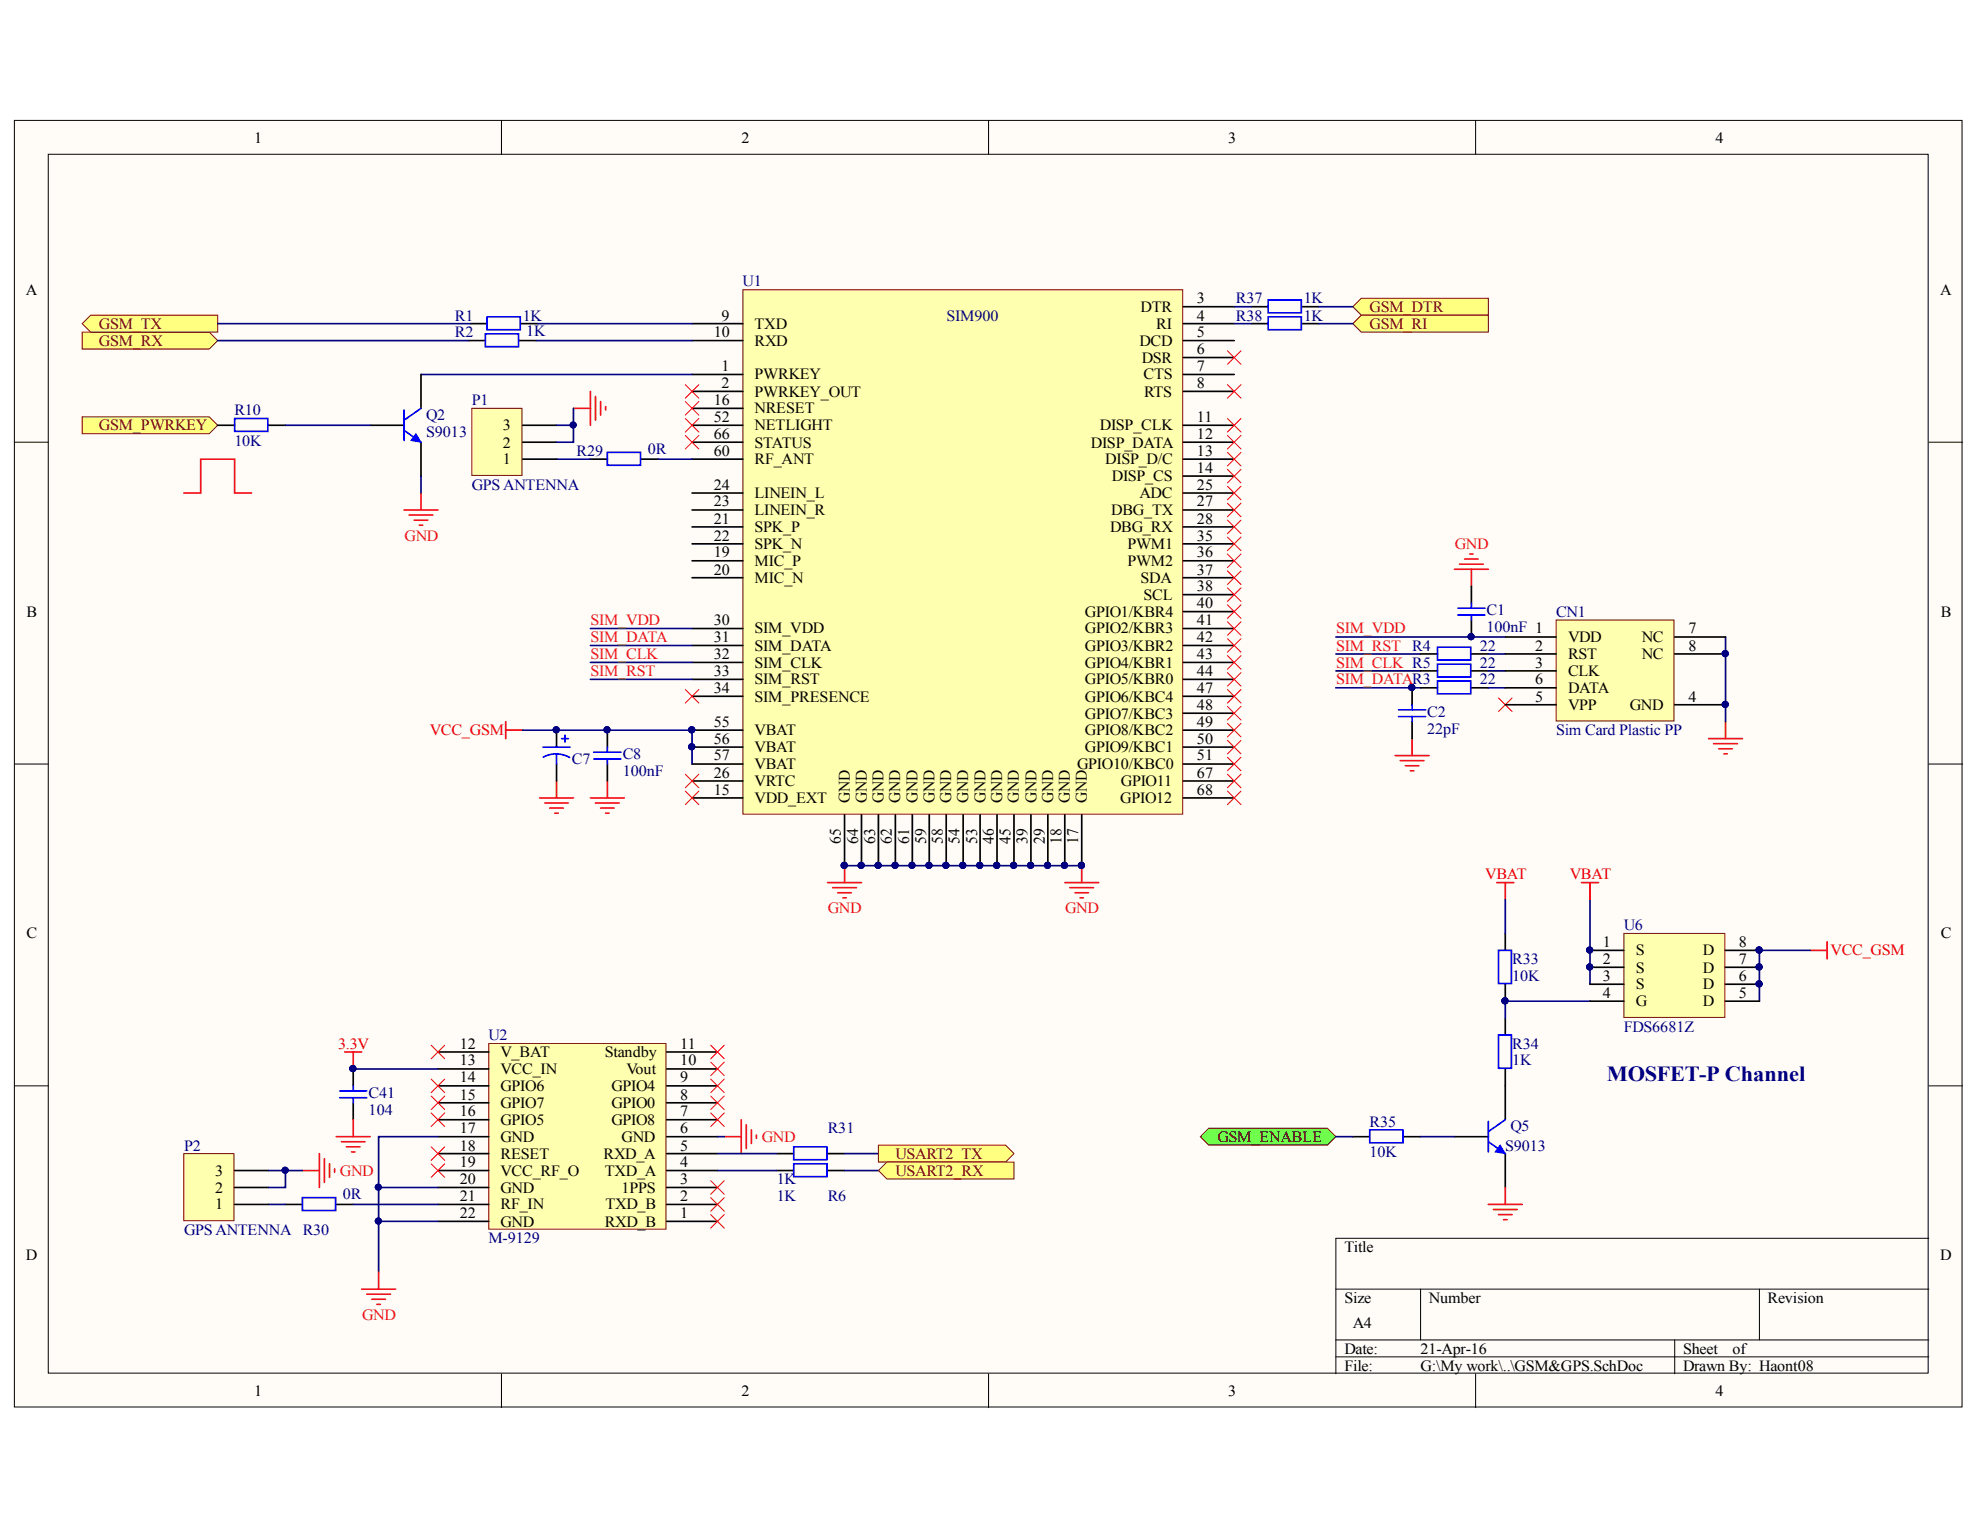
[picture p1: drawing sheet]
<svg xmlns="http://www.w3.org/2000/svg" width="279mm" height="216mm" viewBox="0 0 279 216" stroke-linecap="round" stroke-linejoin="round" font-family="sans-serif">
<defs><g id="words">
<text font-size="3" fill="#000080" x="226.8" y="152.6">MOSFET-P Channel</text>
<g font-size="2.3">
<text x="119.9" y="113.3" transform="rotate(-90 119.9 113.3)">GND</text>
<text x="122.3" y="113.3" transform="rotate(-90 122.3 113.3)">GND</text>
<text x="124.7" y="113.3" transform="rotate(-90 124.7 113.3)">GND</text>
<text x="127" y="113.3" transform="rotate(-90 127 113.3)">GND</text>
<text x="129.5" y="113.3" transform="rotate(-90 129.5 113.3)">GND</text>
<text x="131.9" y="113.3" transform="rotate(-90 131.9 113.3)">GND</text>
<text x="134.2" y="113.3" transform="rotate(-90 134.2 113.3)">GND</text>
<text x="136.6" y="113.3" transform="rotate(-90 136.6 113.3)">GND</text>
<text x="139.1" y="113.3" transform="rotate(-90 139.1 113.3)">GND</text>
<text x="141.4" y="113.3" transform="rotate(-90 141.4 113.3)">GND</text>
<text x="143.8" y="113.3" transform="rotate(-90 143.8 113.3)">GND</text>
<text x="146.2" y="113.3" transform="rotate(-90 146.2 113.3)">GND</text>
<text x="148.6" y="113.3" transform="rotate(-90 148.6 113.3)">GND</text>
<text x="151" y="113.3" transform="rotate(-90 151 113.3)">GND</text>
<text x="153.3" y="113.3" transform="rotate(-90 153.3 113.3)">GND</text>
<text x="118.7" y="119.1" transform="rotate(-90 118.7 119.1)">65</text>
<text x="121.1" y="119.1" transform="rotate(-90 121.1 119.1)">64</text>
<text x="123.5" y="119.1" transform="rotate(-90 123.5 119.1)">63</text>
<text x="125.9" y="119.1" transform="rotate(-90 125.9 119.1)">62</text>
<text x="128.3" y="119.1" transform="rotate(-90 128.3 119.1)">61</text>
<text x="130.7" y="119.1" transform="rotate(-90 130.7 119.1)">59</text>
<text x="133" y="119.1" transform="rotate(-90 133 119.1)">58</text>
<text x="135.4" y="119.1" transform="rotate(-90 135.4 119.1)">54</text>
<text x="137.9" y="119.1" transform="rotate(-90 137.9 119.1)">53</text>
<text x="140.2" y="119.1" transform="rotate(-90 140.2 119.1)">46</text>
<text x="142.6" y="119.1" transform="rotate(-90 142.6 119.1)">45</text>
<text x="145" y="119.1" transform="rotate(-90 145 119.1)">39</text>
<text x="147.4" y="119.1" transform="rotate(-90 147.4 119.1)">29</text>
<text x="149.8" y="119.1" transform="rotate(-90 149.8 119.1)">18</text>
<text x="152.2" y="119.1" transform="rotate(-90 152.2 119.1)">17</text>
</g>
<g font-size="2.2">
<text x="35.9" y="20.1">1</text>
<text x="104.6" y="20.1">2</text>
<text x="173.3" y="20.1">3</text>
<text x="242.1" y="20.1">4</text>
<text x="3.6" y="41.6">A</text>
<text x="273.8" y="41.6">A</text>
<text x="100.7" y="47.6">10</text>
<text x="101.8" y="45.2">9</text>
<text x="106.5" y="46.4">TXD</text>
<text x="161" y="44">DTR</text>
<text x="163.2" y="46.4">RI</text>
<text x="168.9" y="42.8">3</text>
<text x="168.9" y="45.2">4</text>
<text x="168.9" y="47.6">5</text>
<text x="101.8" y="52.3">1</text>
<text x="106.5" y="53.5">PWRKEY</text>
<text x="106.5" y="48.8">RXD</text>
<text x="160.8" y="48.8">DCD</text>
<text x="161.1" y="51.2">DSR</text>
<text x="161.4" y="53.5">CTS</text>
<text x="168.9" y="50">6</text>
<text x="168.9" y="52.3">7</text>
<text x="100.7" y="57.2">16</text>
<text x="100.7" y="59.5">52</text>
<text x="101.8" y="54.8">2</text>
<text x="106.5" y="56">PWRKEY_OUT</text>
<text x="106.5" y="58.3">NRESET</text>
<text x="161.5" y="56">RTS</text>
<text x="168.9" y="54.8">8</text>
<text x="168.9" y="59.5">11</text>
<text x="71" y="65.5">1</text>
<text x="71" y="63.2">2</text>
<text x="71" y="60.7">3</text>
<text x="100.7" y="64.4">60</text>
<text x="100.7" y="61.9">66</text>
<text x="106.5" y="60.7">NETLIGHT</text>
<text x="106.5" y="65.5">RF_ANT</text>
<text x="106.5" y="63.2">STATUS</text>
<text x="153.9" y="63.2">DISP_DATA</text>
<text x="155.2" y="60.7">DISP_CLK</text>
<text x="156" y="65.5">DISP_D/C</text>
<text x="168.9" y="61.9">12</text>
<text x="168.9" y="64.4">13</text>
<text x="100.7" y="71.5">23</text>
<text x="100.7" y="69.1">24</text>
<text x="106.5" y="70.3">LINEIN_L</text>
<text x="156.9" y="67.9">DISP_CS</text>
<text x="160.8" y="70.3">ADC</text>
<text x="168.9" y="66.7">14</text>
<text x="168.9" y="69.1">25</text>
<text x="168.9" y="71.5">27</text>
<text x="100.7" y="73.9">21</text>
<text x="100.7" y="76.3">22</text>
<text x="106.5" y="75.1">SPK_P</text>
<text x="106.5" y="77.5">SPK_N</text>
<text x="106.5" y="72.7">LINEIN_R</text>
<text x="156.6" y="75.1">DBG_RX</text>
<text x="156.8" y="72.7">DBG_TX</text>
<text x="159.1" y="77.5">PWM1</text>
<text x="168.9" y="73.9">28</text>
<text x="168.9" y="76.3">35</text>
<text x="100.7" y="78.6">19</text>
<text x="100.7" y="81.1">20</text>
<text x="106.5" y="79.8">MIC_P</text>
<text x="106.5" y="82.3">MIC_N</text>
<text x="159.1" y="79.8">PWM2</text>
<text x="161" y="82.3">SDA</text>
<text x="168.9" y="78.6">36</text>
<text x="168.9" y="81.1">37</text>
<text x="168.9" y="83.5">38</text>
<text x="3.7" y="87">B</text>
<text x="100.7" y="88.2">30</text>
<text x="106.5" y="89.4">SIM_VDD</text>
<text x="153.1" y="87">GPIO1/KBR4</text>
<text x="153.1" y="89.4">GPIO2/KBR3</text>
<text x="161.4" y="84.6">SCL</text>
<text x="168.9" y="85.8">40</text>
<text x="168.9" y="88.2">41</text>
<text x="238.3" y="89.4">7</text>
<text x="273.9" y="87">B</text>
<text x="100.7" y="90.7">31</text>
<text x="100.7" y="93">32</text>
<text x="100.7" y="95.4">33</text>
<text x="106.5" y="91.8">SIM_DATA</text>
<text x="106.5" y="94.2">SIM_CLK</text>
<text x="153.1" y="91.8">GPIO3/KBR2</text>
<text x="153.1" y="94.2">GPIO4/KBR1</text>
<text x="168.9" y="90.7">42</text>
<text x="168.9" y="93">43</text>
<text x="168.9" y="95.4">44</text>
<text x="216.6" y="91.8">2</text>
<text x="216.6" y="94.2">3</text>
<text x="221.3" y="90.7">VDD</text>
<text x="221.3" y="93">RST</text>
<text x="221.3" y="95.4">CLK</text>
<text x="231.7" y="90.7">NC</text>
<text x="231.7" y="93">NC</text>
<text x="238.3" y="91.8">8</text>
<text x="100.7" y="97.8">34</text>
<text x="106.5" y="96.6">SIM_RST</text>
<text x="106.5" y="99">SIM_PRESENCE</text>
<text x="153.1" y="96.6">GPIO5/KBR0</text>
<text x="153.1" y="99">GPIO6/KBC4</text>
<text x="153.1" y="101.4">GPIO7/KBC3</text>
<text x="168.9" y="97.8">47</text>
<text x="168.9" y="100.2">48</text>
<text x="216.6" y="99">5</text>
<text x="216.6" y="96.6">6</text>
<text x="221.3" y="100.2">VPP</text>
<text x="221.3" y="97.8">DATA</text>
<text x="230" y="100.2">GND</text>
<text x="238.3" y="99">4</text>
<text x="100.7" y="102.6">55</text>
<text x="100.7" y="104.9">56</text>
<text x="100.7" y="107.3">57</text>
<text x="106.5" y="103.8">VBAT</text>
<text x="106.5" y="106.1">VBAT</text>
<text x="153.1" y="103.8">GPIO8/KBC2</text>
<text x="153.1" y="106.1">GPIO9/KBC1</text>
<text x="168.9" y="102.6">49</text>
<text x="168.9" y="104.9">50</text>
<text x="168.9" y="107.3">51</text>
<text x="100.7" y="112.1">15</text>
<text x="100.7" y="109.8">26</text>
<text x="106.5" y="113.3">VDD_EXT</text>
<text x="106.5" y="110.9">VRTC</text>
<text x="106.5" y="108.6">VBAT</text>
<text x="152" y="108.6">GPIO10/KBC0</text>
<text x="158.1" y="113.3">GPIO12</text>
<text x="158.2" y="110.9">GPIO11</text>
<text x="168.9" y="109.8">67</text>
<text x="168.9" y="112.1">68</text>
<text x="3.7" y="132.4">C</text>
<text x="226.2" y="133.6">1</text>
<text x="226.2" y="136.1">2</text>
<text x="230.8" y="134.8">S</text>
<text x="230.8" y="137.2">S</text>
<text x="240.3" y="137.2">D</text>
<text x="240.3" y="134.8">D</text>
<text x="245.4" y="136.1">7</text>
<text x="245.4" y="133.6">8</text>
<text x="273.9" y="132.4">C</text>
<text x="226.2" y="138.4">3</text>
<text x="226.2" y="140.8">4</text>
<text x="230.8" y="139.6">S</text>
<text x="230.8" y="142">G</text>
<text x="240.3" y="142">D</text>
<text x="240.3" y="139.6">D</text>
<text x="245.4" y="140.8">5</text>
<text x="245.4" y="138.4">6</text>
<text x="64.9" y="148">12</text>
<text x="70.6" y="149.2">V_BAT</text>
<text x="85.3" y="149.2">Standby</text>
<text x="96" y="148">11</text>
<text x="64.9" y="150.4">13</text>
<text x="64.9" y="152.7">14</text>
<text x="64.9" y="155.2">15</text>
<text x="70.6" y="151.5">VCC_IN</text>
<text x="70.6" y="154">GPIO6</text>
<text x="86.3" y="154">GPIO4</text>
<text x="88.4" y="151.5">Vout</text>
<text x="96" y="155.2">8</text>
<text x="96" y="152.7">9</text>
<text x="96" y="150.4">10</text>
<text x="64.9" y="157.5">16</text>
<text x="64.9" y="159.9">17</text>
<text x="70.6" y="156.4">GPIO7</text>
<text x="70.6" y="158.7">GPIO5</text>
<text x="70.6" y="161.1">GND</text>
<text x="86.3" y="158.7">GPIO8</text>
<text x="86.3" y="156.4">GPIO0</text>
<text x="87.7" y="161.1">GND</text>
<text x="96" y="159.9">6</text>
<text x="96" y="157.5">7</text>
<text x="30.4" y="165.9">3</text>
<text x="64.9" y="162.4">18</text>
<text x="64.9" y="164.7">19</text>
<text x="64.9" y="167.1">20</text>
<text x="70.6" y="163.5">RESET</text>
<text x="70.6" y="165.9">VCC_RF_O</text>
<text x="85.2" y="163.5">RXD_A</text>
<text x="85.3" y="165.9">TXD_A</text>
<text x="96" y="167.1">3</text>
<text x="96" y="164.7">4</text>
<text x="96" y="162.4">5</text>
<text x="30.4" y="170.6">1</text>
<text x="30.4" y="168.3">2</text>
<text x="64.9" y="169.5">21</text>
<text x="64.9" y="171.9">22</text>
<text x="70.6" y="168.3">GND</text>
<text x="70.6" y="170.6">RF_IN</text>
<text x="70.6" y="173.1">GND</text>
<text x="85.3" y="173.1">RXD_B</text>
<text x="85.4" y="170.6">TXD_B</text>
<text x="87.7" y="168.3">1PPS</text>
<text x="96" y="171.9">1</text>
<text x="96" y="169.5">2</text>
<text x="3.6" y="177.8">D</text>
<text x="189.7" y="176.7">Title</text>
<text x="273.8" y="177.8">D</text>
<text x="189.7" y="183.8">Size</text>
<text x="201.6" y="183.8">Number</text>
<text x="249.4" y="183.8">Revision</text>
<text x="189.7" y="191">Date:</text>
<text x="190.9" y="187.4">A4</text>
<text x="200.5" y="191">21-Apr-16</text>
<text x="237.5" y="191">Sheet</text>
<text x="244.5" y="191">of</text>
<text x="35.9" y="196.9">1</text>
<text x="104.6" y="196.9">2</text>
<text x="173.3" y="196.9">3</text>
<text x="189.7" y="193.4">File:</text>
<text x="200.5" y="193.4">G:\My work\..\GSM&amp;GPS.SchDoc</text>
<text x="237.5" y="193.4">Drawn By: Haont08</text>
<text x="242.1" y="196.9">4</text>
</g>
<g font-size="2.2" fill="#000080">
<text x="104.8" y="40.4">U1</text>
<text x="64.2" y="45.2">R1</text>
<text x="64.2" y="47.6">R2</text>
<text x="73.8" y="45.2">1K</text>
<text x="74.3" y="47.4">1K</text>
<text x="133.6" y="45.2">SIM900</text>
<text x="174.4" y="42.8">R37</text>
<text x="174.4" y="45.2">R38</text>
<text x="184" y="42.8">1K</text>
<text x="184" y="45.2">1K</text>
<text x="33.1" y="58.6">R10</text>
<text x="60.1" y="59.3">Q2</text>
<text x="66.6" y="57.2">P1</text>
<text x="33.1" y="62.9">10K</text>
<text x="60.1" y="61.7">S9013</text>
<text x="81.4" y="64.4">R29</text>
<text x="91.4" y="64.1">0R</text>
<text x="66.6" y="69.1">GPS ANTENNA</text>
<text x="209.8" y="89.2">100nF 1</text>
<text x="209.8" y="86.8">C1</text>
<text x="219.6" y="87">CN1</text>
<text x="199.3" y="91.8">R4</text>
<text x="208.8" y="94.2">22</text>
<text x="208.8" y="91.8">22</text>
<text x="201.4" y="101.1">C2</text>
<text x="208.8" y="96.6">22</text>
<text x="80.7" y="107.8">C7</text>
<text x="87.9" y="107.1">C8</text>
<text x="201.4" y="103.5">22pF</text>
<text x="219.6" y="103.8">Sim Card Plastic PP</text>
<text x="87.9" y="109.5">100nF</text>
<text x="229.1" y="131.2">U6</text>
<text x="213.4" y="136.1">R33</text>
<text x="213.4" y="138.4">10K</text>
<text x="68.9" y="146.8">U2</text>
<text x="213.4" y="148">R34</text>
<text x="229.1" y="145.6">FDS6681Z</text>
<text x="52" y="154.9">C41</text>
<text x="213.4" y="150.4">1K</text>
<text x="52" y="157.3">104</text>
<text x="116.8" y="159.9">R31</text>
<text x="193.3" y="159">R35</text>
<text x="213.1" y="159.7">Q5</text>
<text x="26" y="162.4">P2</text>
<text x="109.6" y="167.1">1K</text>
<text x="193.3" y="163.3">10K</text>
<text x="212.4" y="162.4">S9013</text>
<text x="48.4" y="169.2">0R</text>
<text x="109.6" y="169.5">1K</text>
<text x="116.8" y="169.5">R6</text>
<text x="26" y="174.3">GPS ANTENNA</text>
<text x="42.7" y="174.3">R30</text>
<text x="68.9" y="175.5">M-9129</text>
</g>
<g font-size="2.2" fill="#800000">
<text x="14" y="46.4">GSM_TX</text>
<text x="193.3" y="44">GSM_DTR</text>
<text x="193.3" y="46.4">GSM_RI</text>
<text x="14" y="48.8">GSM_RX</text>
<text x="14" y="60.7">GSM_PWRKEY</text>
<text x="171.8" y="161.1">GSM_ENABLE</text>
<text x="126.4" y="163.5">USART2_TX</text>
<text x="126.4" y="165.9">USART2_RX</text>
</g>
<g font-size="2.2" fill="#ee0e22">
<text x="57.1" y="76.3">GND</text>
<text x="205.3" y="77.5">GND</text>
<text x="83.3" y="88.2">SIM_VDD</text>
<text x="188.5" y="89.4">SIM_VDD</text>
<text x="83.3" y="95.4">SIM_RST</text>
<text x="83.3" y="93">SIM_CLK</text>
<text x="83.3" y="90.7">SIM_DATA</text>
<text x="188.5" y="91.8">SIM_RST</text>
<text x="188.5" y="94.2">SIM_CLK R5</text>
<text x="188.5" y="96.6">SIM_DATAR3</text>
<text x="116.8" y="128.9">GND</text>
<text x="150.3" y="128.9">GND</text>
<text x="107.5" y="161.1">GND</text>
<text x="48" y="165.9">GND</text>
<text x="51.1" y="186.2">GND</text>
</g>
<g font-size="2.2" fill="#f00">
<text x="60.6" y="103.8">VCC_GSM</text>
<text x="209.6" y="124.1">VBAT</text>
<text x="221.5" y="124.1">VBAT</text>
<text x="258.3" y="134.8">VCC_GSM</text>
<text x="47.7" y="148">3.3V</text>
</g>
</g></defs>
<g fill="#fffcf8" stroke="#000" stroke-width=".14">
<path d="M2 17h274.9v181.5h-274.9z"/>
<path d="M6.8 21.8h265.3v172h-265.3z"/>
</g>
<g fill="none" stroke="#000" stroke-width=".14">
<path d="M70.8 17v4.8M139.5 17v4.8M208.2 17v4.8M2 62.4h4.8M272.2 62.4h4.8M2 107.8h4.8M272.2 107.8h4.8M2 153.2h4.8M272.2 153.2h4.8M272.2 174.7h-83.7v19.2M70.8 193.9v4.7M139.5 193.9v4.7"/>
<path d="M188.5 181.9h83.7M188.5 189.1h83.7M188.5 191.5h83.7M200.5 181.9v7.2M208.2 193.9v4.7M236.3 189.1v4.8M248.3 181.9v7.2"/>
</g>
<path d="M104.8 40.9h62.1v74h-62.1z" fill="#ffffb0" stroke="#800000" stroke-width=".14"/>
<g fill="none" stroke="#000" stroke-width=".24">
<path d="M97.7 52.8h7.1M97.7 55.2h7.1M97.7 45.7h7.1M97.7 48.1h7.1M97.7 57.6h7.1M167 52.8h7.2M167 55.2h7.2M167 43.3h7.2M167 45.7h7.2M167 48.1h7.2M167 50.5h7.2M97.7 60h7.1"/>
<path d="M97.7 62.4h7.1M97.7 64.8h7.1M97.7 79.1h7.1M97.7 74.4h7.1M97.7 76.7h7.1M97.7 72h7.1M97.7 69.6h7.1M167 60h7.2M167 62.4h7.2M167 64.8h7.2M167 67.2h7.2M167 79.1h7.2"/>
<path d="M167 74.4h7.2M167 76.7h7.2M167 72h7.2M167 69.6h7.2M97.7 81.5h7.1M97.7 88.7h7.1M97.7 91.1h7.1M97.7 93.5h7.1M97.7 95.9h7.1M97.7 98.3h7.1M167 81.5h7.2M167 88.7h7.2"/>
<path d="M167 91.1h7.2M167 93.5h7.2M167 95.9h7.2M167 98.3h7.2M167 83.9h7.2M167 86.3h7.2M97.7 112.6h7.1M97.7 110.2h7.1M97.7 103h7.1M97.7 105.4h7.1M97.7 107.8h7.1M119.2 115v7.2"/>
<path d="M121.6 115v7.2M124 115v7.2M126.3 115v7.2M128.7 115v7.2M131.1 115v7.2M133.5 115v7.2M135.9 115v7.2M138.3 115v7.2M140.7 115v7.2M143.1 115v7.2M145.5 115v7.2M147.9 115v7.2"/>
<path d="M150.3 115v7.2M152.6 115v7.2M167 112.6h7.2M167 110.2h7.2M167 100.6h7.2M167 103h7.2M167 105.4h7.2M167 107.8h7.2"/>
</g>
<g fill="#000080" stroke="#000080" stroke-width=".14">
<circle cx="152.6" cy="122.1" r=".43"/>
<circle cx="150.2" cy="122.1" r=".43"/>
<circle cx="147.8" cy="122.1" r=".43"/>
<circle cx="145.4" cy="122.1" r=".43"/>
<circle cx="143" cy="122.1" r=".43"/>
<circle cx="140.6" cy="122.1" r=".43"/>
<circle cx="138.3" cy="122.1" r=".43"/>
<circle cx="135.9" cy="122.1" r=".43"/>
<circle cx="97.6" cy="103" r=".43"/>
<circle cx="97.6" cy="105.4" r=".43"/>
<circle cx="133.5" cy="122.1" r=".43"/>
<circle cx="131.1" cy="122.1" r=".43"/>
<circle cx="128.7" cy="122.1" r=".43"/>
<circle cx="126.3" cy="122.1" r=".43"/>
<circle cx="123.9" cy="122.1" r=".43"/>
<circle cx="121.5" cy="122.1" r=".43"/>
<circle cx="119.1" cy="122.1" r=".43"/>
</g>
<path d="M116.8 124.5h4.8M117.5 125.3h3.3M118.2 126h1.9M118.9 126.7h.5M119.2 122.2v2.3M150.3 124.5h4.7M151 125.3h3.3M151.7 126h1.9M152.4 126.7h.5M152.6 122.2v2.3" fill="none" stroke="#ee0e22" stroke-width=".24"/>
<path d="M83.3 88.7h14.4M83.3 91.1h14.4M83.3 93.5h14.4M83.3 95.9h14.4M119.2 122.2h33.4" fill="none" stroke="#000080" stroke-width=".24"/>
<g fill="none" stroke="#f00" stroke-width=".14">
<path d="M96.7 54.3l1.9 1.9M96.7 56.7l1.9 1.9M98.6 54.3l-1.9 1.9M98.6 56.7l-1.9 1.9M173.2 49.5l1.9 1.9M173.2 54.3l1.9 1.9M173.2 59.1l1.9 1.9M175.1 49.5l-1.9 1.9M175.1 54.3l-1.9 1.9M175.1 59.1l-1.9 1.9M173.2 61.4l1.9 2M173.2 63.8l1.9 1.9"/>
<path d="M173.2 66.2l1.9 1.9M173.2 68.6l1.9 1.9M173.2 71l1.9 1.9M173.2 73.4l1.9 1.9M173.2 75.8l1.9 1.9M173.2 78.2l1.9 1.9M175.1 61.4l-1.9 2M175.1 63.8l-1.9 1.9M175.1 66.2l-1.9 1.9M175.1 68.6l-1.9 1.9M175.1 71l-1.9 1.9M175.1 73.4l-1.9 1.9"/>
<path d="M175.1 75.8l-1.9 1.9M175.1 78.2l-1.9 1.9M173.2 80.6l1.9 1.9M173.2 83l1.9 1.9M173.2 85.3l1.9 2M173.2 87.7l1.9 1.9M173.2 90.1l1.9 1.9M173.2 92.5l1.9 1.9M173.2 94.9l1.9 1.9M173.2 97.3l1.9 1.9M173.2 99.7l1.9 1.9M175.1 80.6l-1.9 1.9"/>
<path d="M175.1 83l-1.9 1.9M175.1 85.3l-1.9 2M175.1 87.7l-1.9 1.9M175.1 90.1l-1.9 1.9M175.1 92.5l-1.9 1.9M175.1 94.9l-1.9 1.9M175.1 97.3l-1.9 1.9M175.1 99.7l-1.9 1.9M173.2 102.1l1.9 1.9M173.2 104.5l1.9 1.9M173.2 106.9l1.9 1.9M173.2 109.2l1.9 2"/>
<path d="M173.2 111.6l1.9 2M175.1 102.1l-1.9 1.9M175.1 104.5l-1.9 1.9M175.1 106.9l-1.9 1.9M175.1 109.2l-1.9 2M175.1 111.6l-1.9 2"/>
</g>
<g fill="#ffff80" stroke="#800000" stroke-width=".14">
<path d="M11.6 58.8h17.9l1.2 1.2-1.2 1.2h-17.9z" fill-rule="evenodd"/>
<path d="M190.9 43.3l1.2-1.2h17.9v2.4h-17.9z" fill-rule="evenodd"/>
</g>
<path d="M96.7 97.3l1.9 1.9M98.6 97.3l-1.9 1.9M96.7 109.2l1.9 2M96.7 111.6l1.9 2M98.6 109.2l-1.9 2M98.6 111.6l-1.9 2" fill="none" stroke="#f00" stroke-width=".14"/>
<g fill="#ffff80" stroke="#800000" stroke-width=".14">
<path d="M11.6 46.9h17.9l1.2 1.2-1.2 1.2h-17.9z" fill-rule="evenodd"/>
<path d="M11.6 45.7l1.2-1.2h17.9v2.4h-17.9z" fill-rule="evenodd"/>
</g>
<path d="M66.1 48.1h2.4M66.3 45.7h2.4M73.3 48.1h2.4M73.5 45.7h2.4M200.5 92.3h2.3M200.5 94.7h2.3M200.5 97.1h2.3M207.6 92.3h2.4M207.6 94.7h2.4M207.6 97.1h2.4M109.6 165.2h2.4M116.8 165.2h2.4" fill="none" stroke="#000" stroke-width=".24"/>
<path d="M68.5 47.1h4.7v1.8h-4.7zM68.7 44.7h4.7v1.8h-4.7zM202.8 91.3h4.7v1.8h-4.7zM202.8 93.7h4.7v1.8h-4.7zM202.8 96.1h4.7v1.8h-4.7zM112 164.2h4.7v1.8h-4.7z" fill="none" stroke="#00f" stroke-width=".24"/>
<path d="M30.7 48.1h35.4M30.7 45.7h35.6M59.4 52.8h38.3M188.5 97.1h12M188.5 92.3h12M188.5 94.7h12" fill="none" stroke="#000080" stroke-width=".24"/>
<path d="M96.7 59.1l1.9 1.9M98.6 59.1l-1.9 1.9M96.7 61.4l1.9 2M98.6 61.4l-1.9 2" fill="none" stroke="#f00" stroke-width=".14"/>
<g fill="none" stroke="#ee0e22" stroke-width=".24">
<path d="M80.9 57.6h2.4M83.3 55.2v4.8M84 55.9v3.4M84.7 56.7v1.9M85.5 57.4v.5M206 79.6h3.3M206.7 78.9h1.9M207.4 78.2h.5M205.2 80.3h4.8M207.6 80.3v2.4M76.1 112.6h4.8M76.9 113.3h3.3"/>
<path d="M77.6 114h1.9M78.3 114.7h.5M78.5 110.2v2.4M83.3 112.6h4.8M84 113.3h3.4M84.7 114h2M85.5 114.7h.4M85.7 110.2v2.4M196.9 106.6h4.8M197.6 107.3h3.3M198.3 108.1h1.9M199 108.8h.5"/>
<path d="M199.3 104.2v2.4M241.1 104.2h4.8M241.8 104.9h3.4M242.5 105.7h1.9M243.3 106.4h.4M243.5 101.8v2.4"/>
</g>
<circle cx="199.2" cy="97" r=".43" fill="#000080" stroke="#000080" stroke-width=".14"/>
<path d="M69 147.3h25v26.1h-25z" fill="#ffffb0" stroke="#800000" stroke-width=".14"/>
<g fill="none" stroke="#000" stroke-width=".24">
<path d="M83.3 64.8h2.4M90.5 64.8h2.4M49.8 150.8v2.4M49.8 155.6v2.4M61.8 158h7.2M61.8 155.6h7.2M61.8 153.2h7.2M61.8 150.8h7.2M61.8 148.4h7.2M94.1 158h7.1M94.1 155.6h7.1M94.1 153.2h7.1"/>
<path d="M94.1 150.8h7.1M94.1 148.4h7.1M40.3 170h2.4M47.5 170h2.3M61.8 172.3h7.2M61.8 170h7.2M61.8 167.6h7.2M61.8 165.2h7.2M61.8 162.8h7.2M61.8 160.4h7.2M94.1 172.3h7.1M94.1 170h7.1"/>
<path d="M94.1 167.6h7.1M94.1 165.2h7.1M94.1 162.8h7.1M94.1 160.4h7.1M109.6 162.8h2.4M116.8 162.8h2.4"/>
</g>
<g fill="none" stroke="#f00" stroke-width=".14">
<path d="M60.8 157.1l2 1.9M60.8 154.7l2 1.9M60.8 152.3l2 1.9M60.8 147.5l2 1.9M62.8 157.1l-2 1.9M62.8 154.7l-2 1.9M62.8 152.3l-2 1.9M62.8 147.5l-2 1.9M100.3 147.5l1.9 1.9M100.3 149.9l1.9 1.9M100.3 152.3l1.9 1.9M100.3 157.1l1.9 1.9"/>
<path d="M100.3 154.7l1.9 1.9M102.2 147.5l-1.9 1.9M102.2 149.9l-1.9 1.9M102.2 152.3l-1.9 1.9M102.2 157.1l-1.9 1.9M102.2 154.7l-1.9 1.9M60.8 164.2l2 1.9M60.8 161.8l2 1.9M62.8 164.2l-2 1.9M62.8 161.8l-2 1.9M100.3 166.6l1.9 1.9M100.3 169l1.9 1.9"/>
<path d="M100.3 171.4l1.9 1.9M102.2 166.6l-1.9 1.9M102.2 169l-1.9 1.9M102.2 171.4l-1.9 1.9"/>
</g>
<g fill="none" stroke="#000080" stroke-width=".24">
<path d="M75.7 48.1h22M75.9 45.7h21.8M78.5 64.8h4.8M92.9 64.8h4.8M49.8 150.8h12M37.9 170h2.4M49.8 170h12M53.4 167.6h8.4M53.4 172.3h8.4M61.8 160.4h-8.4v19.1M101.2 165.2h8.4M101.2 160.4h1"/>
<path d="M101.2 162.8h8.4M119.2 165.2h4.8M119.2 162.8h4.8"/>
</g>
<g fill="#000080" stroke="#000080" stroke-width=".14">
<circle cx="49.8" cy="150.8" r=".43"/>
<circle cx="53.4" cy="167.5" r=".43"/>
<circle cx="53.4" cy="172.3" r=".43"/>
</g>
<g fill="none" stroke="#ee0e22" stroke-width=".24">
<path d="M49.8 158v2.4M104.6 158v4.8M105.3 158.7v3.4M106 159.4v2M42.7 165.2h2.4M45.1 162.8v4.8M45.8 163.5v3.4M46.5 164.2v1.9M47.2 164.9v.5M47.5 160.4h4.7M48.2 161.1h3.3M48.9 161.8h1.9"/>
<path d="M49.6 162.5h.5M53.4 179.5v2.4M102.2 160.4h2.4M106.7 160.2v.4M51 181.9h4.8M51.8 182.6h3.3M52.5 183.3h1.9M53.2 184.1h.5"/>
</g>
<path d="M85.7 63.8h4.7v1.9h-4.7zM47.9 153.9h3.9M47.9 154.9h3.9M49.8 153.2v.7M49.8 154.9v.7M42.7 169h4.7v1.8h-4.7zM112 161.8h4.7v1.8h-4.7z" fill="none" stroke="#00f" stroke-width=".24"/>
<path d="M211.2 124.5h2.4M212.4 124.5v2.4" fill="none" stroke="#f00" stroke-width=".24"/>
<g fill="#ffff80" stroke="#800000" stroke-width=".14">
<path d="M124 161.6h17.9l1.2 1.2-1.2 1.2h-17.9z" fill-rule="evenodd"/>
<path d="M124 165.2l1.2-1.2h17.9v2.4h-17.9z" fill-rule="evenodd"/>
</g>
<path d="M255.4 134.1h2.4M257.8 132.9v2.4M48.6 148.4h2.4M49.8 148.4v2.4" fill="none" stroke="#f00" stroke-width=".24"/>
<g fill="#000080" stroke="#000080" stroke-width=".14">
<circle cx="49.8" cy="150.8" r=".43"/>
<circle cx="224.3" cy="136.4" r=".43"/>
<circle cx="224.3" cy="134.1" r=".43"/>
</g>
<path d="M224.4 126.9v12" fill="none" stroke="#000080" stroke-width=".24"/>
<path d="M212.4 153.2v4.8M205.2 160.4h4.8M212.4 162.8v4.8" fill="none" stroke="#000" stroke-width=".24"/>
<path d="M210 158.2v4.3M212.4 158l-2.4 1.7M210 161.1l2.4 1.7" fill="none" stroke="#00f" stroke-width=".24"/>
<path d="M211.7 161.6l.7 1.2-1.4-.3z" fill="#00f"/>
<path d="M211.7 161.6l.7 1.2-1.4-.3z" fill="none" stroke="#00f" stroke-width=".14"/>
<path d="M212.4 131.7v2.4M212.4 138.9v2.4M212.4 143.7v2.4M212.4 150.8v2.4M190.9 160.4h2.4M198.1 160.4h2.4" fill="none" stroke="#000" stroke-width=".24"/>
<path d="M211.5 134.1h1.8v4.7h-1.8zM193.3 159.4h4.7v1.9h-4.7zM211.5 146.1h1.8v4.6h-1.8z" fill="none" stroke="#00f" stroke-width=".24"/>
<path d="M210 170h4.8M210.7 170.7h3.4M211.5 171.4h1.9M212.2 172.1h.5M212.4 167.6v2.4" fill="none" stroke="#f00" stroke-width=".24"/>
<path d="M212.4 126.9v4.8M200.5 160.4h4.7" fill="none" stroke="#000080" stroke-width=".24"/>
<circle cx="212.4" cy="141.2" r=".43" fill="#000080" stroke="#000080" stroke-width=".14"/>
<path d="M169.4 160.4l1.2-1.2h16.7l1.2 1.2-1.2 1.2h-16.7z" fill-rule="evenodd" fill="#0f0" stroke="#800000" stroke-width=".14"/>
<path d="M188.5 160.4h2.4" fill="none" stroke="#000080" stroke-width=".24"/>
<path d="M71.4 101.8v2.4M71.4 103h2.4M223.2 124.5h2.4M224.4 124.5v2.4" fill="none" stroke="#f00" stroke-width=".24"/>
<path d="M59.4 52.8v4.8M30.7 60h2.4M37.9 60h2.4M52.2 60h4.8M59.4 62.4v4.8" fill="none" stroke="#000" stroke-width=".24"/>
<path d="M33.1 59.1h4.7v1.8h-4.7zM57 57.9v4.3M59.4 57.6l-2.4 1.7M57 60.7l2.4 1.7" fill="none" stroke="#00f" stroke-width=".24"/>
<path d="M58.7 61.2l.7 1.2-1.4-.2z" fill="#00f"/>
<path d="M58.7 61.2l.7 1.2-1.4-.2z" fill="none" stroke="#00f" stroke-width=".14"/>
<path d="M25.9 69.6h2.4v-4.8h4.8v4.8h2.4M57 72h4.8M57.7 72.7h3.4M58.5 73.4h1.9M59.2 74.1h.4M59.4 69.6v2.4" fill="none" stroke="#ee0e22" stroke-width=".24"/>
<path d="M59.4 67.2v2.4M97.7 103v4.8M255.4 134.1h-7.1v7.2M224.4 141.3h-12v2.4" fill="none" stroke="#000080" stroke-width=".24"/>
<g fill="#000080" stroke="#000080" stroke-width=".14">
<circle cx="97.6" cy="105.4" r=".43"/>
<circle cx="97.6" cy="103" r=".43"/>
<circle cx="248.2" cy="138.8" r=".43"/>
<circle cx="248.2" cy="136.4" r=".43"/>
<circle cx="248.2" cy="134.1" r=".43"/>
<circle cx="212.4" cy="141.2" r=".43"/>
</g>
<path d="M190.9 45.7l1.2-1.2h17.9v2.4h-17.9z" fill-rule="evenodd" fill="#ffff80" stroke="#800000" stroke-width=".14"/>
<path d="M176.6 43.3h2.3M176.6 45.7h2.3M183.7 43.3h2.4M183.7 45.7h2.4" fill="none" stroke="#000" stroke-width=".24"/>
<path d="M178.9 42.3h4.7v1.8h-4.7zM178.9 44.7h4.7v1.8h-4.7z" fill="none" stroke="#00f" stroke-width=".24"/>
<path d="M174.2 43.3h2.4M174.2 45.7h2.4M186.1 43.3h4.8M186.1 45.7h4.8M210 92.3h2.4M210 94.7h2.4M210 97.1h2.4" fill="none" stroke="#000080" stroke-width=".24"/>
<path d="M211.5 98.5l1.9 1.9M213.4 98.5l-1.9 1.9" fill="none" stroke="#f00" stroke-width=".14"/>
<path d="M66.6 57.6h7.1v9.5h-7.1z" fill="#ffffb0" stroke="#800000" stroke-width=".14"/>
<path d="M73.8 64.8h4.7M73.8 62.4h4.7M73.8 60h4.7" fill="none" stroke="#000" stroke-width=".24"/>
<path d="M80.9 57.6v4.8h-2.4M78.5 60h2.4" fill="none" stroke="#000080" stroke-width=".24"/>
<circle cx="80.9" cy="60" r=".43" fill="#000080" stroke="#000080" stroke-width=".14"/>
<path d="M25.9 162.8h7.1v9.5h-7.1z" fill="#ffffb0" stroke="#800000" stroke-width=".14"/>
<path d="M33.1 170h4.8M33.1 167.6h4.8M33.1 165.2h4.8" fill="none" stroke="#000" stroke-width=".24"/>
<path d="M188.5 89.9h23.9M243.5 89.9v11.9M37.9 165.2h2.4M42.7 165.2h-2.4v2.4h-2.4" fill="none" stroke="#000080" stroke-width=".24"/>
<g fill="#000080" stroke="#000080" stroke-width=".14">
<circle cx="40.2" cy="165.1" r=".43"/>
<circle cx="207.6" cy="89.8" r=".43"/>
<circle cx="243.4" cy="92.2" r=".43"/>
<circle cx="243.4" cy="99.4" r=".43"/>
</g>
<path d="M219.6 87.5h16.6v14.2h-16.6z" fill="#ffffb0" stroke="#800000" stroke-width=".14"/>
<g fill="none" stroke="#000" stroke-width=".24">
<path d="M199.3 97.1v2.3M207.6 82.7v2.4M207.6 87.5v2.4M212.4 89.9h7.2M212.4 92.3h7.2M212.4 94.7h7.2M212.4 99.4h7.2M212.4 97.1h7.2M236.3 89.9h7.2M236.3 92.3h7.2M236.3 99.4h7.2M78.5 103v2.4"/>
<path d="M78.5 107.8v2.4M85.7 103v2.4M85.7 107.8v2.4M199.3 101.8v2.4"/>
</g>
<g fill="#000080" stroke="#000080" stroke-width=".14">
<circle cx="243.4" cy="99.4" r=".43"/>
<circle cx="243.4" cy="92.2" r=".43"/>
<circle cx="207.6" cy="89.8" r=".43"/>
<circle cx="199.2" cy="97" r=".43"/>
<circle cx="85.7" cy="103" r=".43"/>
<circle cx="97.6" cy="103" r=".43"/>
<circle cx="78.5" cy="103" r=".43"/>
</g>
<g fill="none" stroke="#00f" stroke-width=".24">
<path d="M199.3 99.4v.8M205.7 85.8h3.8M205.7 86.8h3.8M207.6 85.1v.7M207.6 86.8v.7M76.6 105.4h3.8M78.5 106.4l.8 .1 1.1 .4M78.5 106.4l-.7 .1-1.1 .3M78.5 106.4v1.4M79.2 104.2h1M79.7 103.8v.9M83.8 106.1h3.8"/>
<path d="M83.8 107.1h3.8M85.7 105.4v.7M85.7 107.1v.7M197.4 100.2h3.8M197.4 101.1h3.8M199.3 101.1v.7"/>
</g>
<path d="M73.8 103h23.9" fill="none" stroke="#000080" stroke-width=".24"/>
<path d="M229.1 131.7h14.3v11.9h-14.3z" fill="#ffffb0" stroke="#800000" stroke-width=".14"/>
<path d="M224.4 134.1h4.7M224.4 136.5h4.7M224.4 138.9h4.7M243.5 134.1h4.8M243.5 136.5h4.8M243.5 138.9h4.8M224.4 141.3h4.7M243.5 141.3h4.8" fill="none" stroke="#000" stroke-width=".24"/>
<g fill="#000080" stroke="#000080" stroke-width=".14">
<circle cx="224.3" cy="134.1" r=".43"/>
<circle cx="224.3" cy="136.4" r=".43"/>
<circle cx="248.2" cy="138.8" r=".43"/>
<circle cx="248.2" cy="136.4" r=".43"/>
<circle cx="248.2" cy="134.1" r=".43"/>
</g>
<path d="M40.3 60h11.9" fill="none" stroke="#000080" stroke-width=".24"/>
<use href="#words"/>
</svg>
